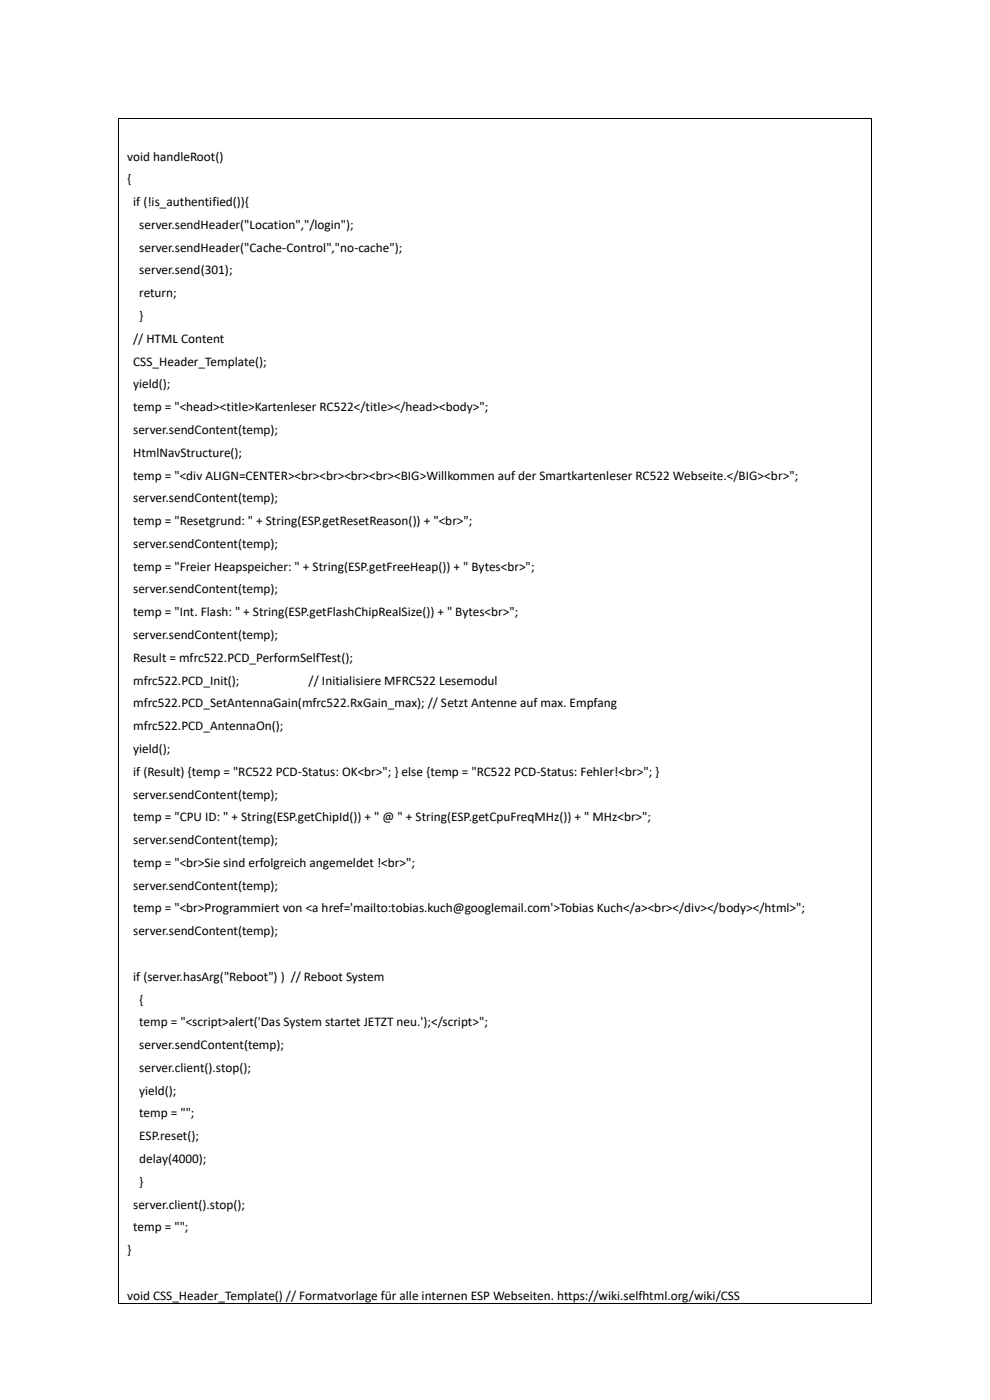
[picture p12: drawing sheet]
<svg xmlns="http://www.w3.org/2000/svg" width="210mm" height="297mm" viewBox="0 0 210 297" stroke-linecap="round" stroke-linejoin="round" font-family="sans-serif">
<defs><g id="words">
<g font-size="2.8">
<text x="27" y="34.1">void handleRoot()</text>
<text x="27" y="38.9">{</text>
<text x="28.3" y="43.7">if (!is_authentified()){</text>
<text x="29.5" y="53.4">server.sendHeader(&quot;Cache-Control&quot;,&quot;no-cache&quot;);</text>
<text x="29.5" y="48.6">server.sendHeader(&quot;Location&quot;,&quot;/login&quot;);</text>
<text x="29.5" y="58.2">server.send(301);</text>
<text x="29.5" y="63.1">return;</text>
<text x="29.5" y="67.9">}</text>
<text x="28.3" y="77.6">CSS_Header_Template();</text>
<text x="28.3" y="72.7">// HTML Content</text>
<text x="28.3" y="82.4">yield();</text>
<text x="28.3" y="87.2">temp = &quot;&lt;head&gt;&lt;title&gt;Kartenleser RC522&lt;/title&gt;&lt;/head&gt;&lt;body&gt;&quot;;</text>
<text x="28.3" y="92.1">server.sendContent(temp);</text>
<text x="28.3" y="101.7">temp = &quot;&lt;div ALIGN=CENTER&gt;&lt;br&gt;&lt;br&gt;&lt;br&gt;&lt;br&gt;&lt;BIG&gt;Willkommen auf der Smartkartenleser RC522 Webseite.&lt;/BIG&gt;&lt;br&gt;&quot;;</text>
<text x="28.3" y="96.9">HtmlNavStructure();</text>
<text x="28.3" y="106.6">server.sendContent(temp);</text>
<text x="28.3" y="111.4">temp = &quot;Resetgrund: &quot; + String(ESP.getResetReason()) + &quot;&lt;br&gt;&quot;;</text>
<text x="28.3" y="116.2">server.sendContent(temp);</text>
<text x="28.3" y="121.1">temp = &quot;Freier Heapspeicher: &quot; + String(ESP.getFreeHeap()) + &quot; Bytes&lt;br&gt;&quot;;</text>
<text x="28.3" y="125.9">server.sendContent(temp);</text>
<text x="28.3" y="130.7">temp = &quot;Int. Flash: &quot; + String(ESP.getFlashChipRealSize()) + &quot; Bytes&lt;br&gt;&quot;;</text>
<text x="28.3" y="135.6">server.sendContent(temp);</text>
<text x="28.3" y="140.4">Result = mfrc522.PCD_PerformSelfTest();</text>
<text x="28.3" y="145.2">mfrc522.PCD_Init();</text>
<text x="65.5" y="145.2">// Initialisiere MFRC522 Lesemodul</text>
<text x="28.3" y="154.9">mfrc522.PCD_AntennaOn();</text>
<text x="28.3" y="150.1">mfrc522.PCD_SetAntennaGain(mfrc522.RxGain_max); // Setzt Antenne auf max. Empfang</text>
<text x="28.3" y="159.7">yield();</text>
<text x="28.3" y="164.5">if (Result) {temp = &quot;RC522 PCD-Status: OK&lt;br&gt;&quot;; } else {temp = &quot;RC522 PCD-Status: Fehler!&lt;br&gt;&quot;; }</text>
<text x="28.3" y="169.4">server.sendContent(temp);</text>
<text x="28.3" y="179">server.sendContent(temp);</text>
<text x="28.3" y="174.2">temp = &quot;CPU ID: &quot; + String(ESP.getChipId()) + &quot; @ &quot; + String(ESP.getCpuFreqMHz()) + &quot; MHz&lt;br&gt;&quot;;</text>
<text x="28.3" y="183.9">temp = &quot;&lt;br&gt;Sie sind erfolgreich angemeldet !&lt;br&gt;&quot;;</text>
<text x="28.3" y="188.7">server.sendContent(temp);</text>
<text x="28.3" y="193.5">temp = &quot;&lt;br&gt;Programmiert von &lt;a href='mailto:tobias.kuch@googlemail.com'&gt;Tobias Kuch&lt;/a&gt;&lt;br&gt;&lt;/div&gt;&lt;/body&gt;&lt;/html&gt;&quot;;</text>
<text x="28.3" y="198.4">server.sendContent(temp);</text>
<text x="28.3" y="208">if (server.hasArg(&quot;Reboot&quot;) ) // Reboot System</text>
<text x="29.5" y="212.9">{</text>
<text x="29.5" y="217.7">temp = &quot;&lt;script&gt;alert('Das System startet JETZT neu.');&lt;/script&gt;&quot;;</text>
<text x="29.5" y="227.4">server.client().stop();</text>
<text x="29.5" y="222.5">server.sendContent(temp);</text>
<text x="29.5" y="232.2">yield();</text>
<text x="29.5" y="237">temp = &quot;&quot;;</text>
<text x="29.5" y="241.9">ESP.reset();</text>
<text x="29.5" y="246.7">delay(4000);</text>
<text x="29.5" y="251.5">}</text>
<text x="28.3" y="256.4">server.client().stop();</text>
<text x="28.3" y="261.2">temp = &quot;&quot;;</text>
<text x="27" y="266">}</text>
<text x="27" y="275.7">void CSS_Header_Template() // Formatvorlage für alle internen ESP Webseiten. https://wiki.selfhtml.org/wiki/CSS</text>
</g>
</g></defs>
<g fill="#000">
<path d="M25 25h.2v.2h-.2z" fill-rule="evenodd"/>
<path d="M25 25h.2v.2h-.2z" fill-rule="evenodd"/>
<path d="M184.8 25h.2v.2h-.2z" fill-rule="evenodd"/>
<path d="M184.8 25h.2v.2h-.2z" fill-rule="evenodd"/>
<path d="M25 276.5h.2v.2h-.2z" fill-rule="evenodd"/>
<path d="M25 276.5h.2v.2h-.2z" fill-rule="evenodd"/>
<path d="M184.8 276.5h.2v.2h-.2z" fill-rule="evenodd"/>
<path d="M184.8 276.5h.2v.2h-.2z" fill-rule="evenodd"/>
</g>
<path d="M25.1 25.2v251.3M25.2 25.1h159.6M184.9 25.2v251.3M25.2 276.6h159.6" fill="none" stroke="#000" stroke-width=".21"/>
<use href="#words"/>
</svg>
